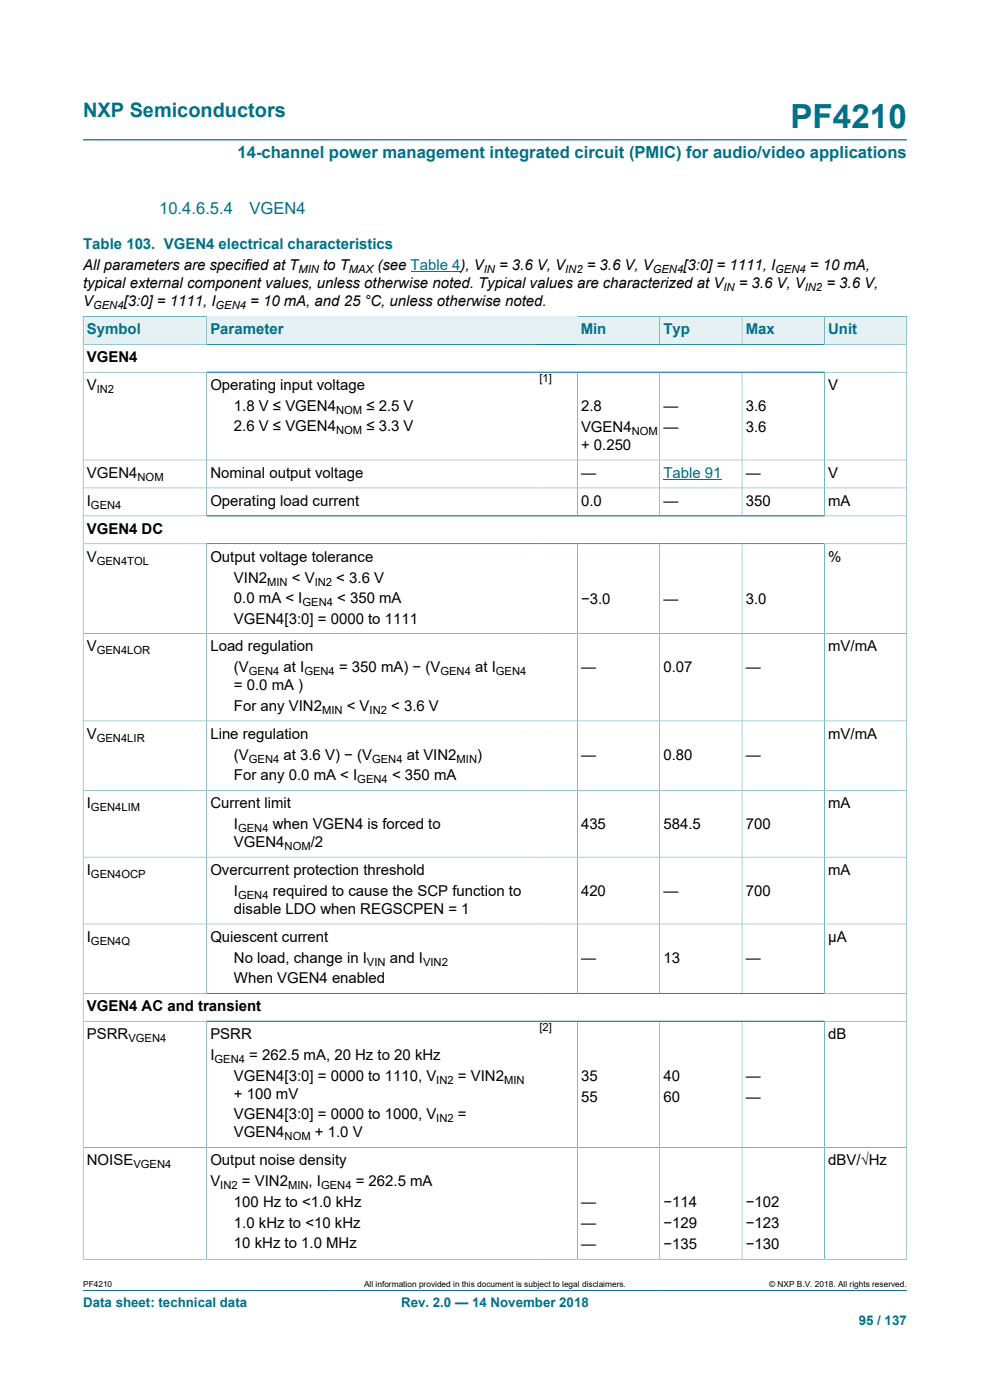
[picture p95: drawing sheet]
<svg xmlns="http://www.w3.org/2000/svg" width="210mm" height="297mm" viewBox="0 0 210 297" stroke-linecap="round" stroke-linejoin="round" font-family="sans-serif">
<defs><g id="words">
<text font-size="7.1" fill="#007088" x="167.7" y="27.2">PF4210</text>
<text font-size="4.2" fill="#007088" x="17.6" y="24.8">NXP Semiconductors</text>
<g font-size="3.5" fill="#007088">
<text x="50.4" y="33.5">14-channel power management integrated circuit (PMIC) for audio/video applications</text>
<text x="33.8" y="45.4">10.4.6.5.4</text>
<text x="52.9" y="45.4">VGEN4</text>
</g>
<g font-size="3.2" fill="#007088">
<text x="17.6" y="52.8">Table 103. VGEN4 electrical characteristics</text>
<text x="18.4" y="70.9">Symbol</text>
<text x="44.6" y="70.9">Parameter</text>
<text x="123.2" y="70.9">Min</text>
<text x="140.7" y="70.9">Typ</text>
<text x="158.2" y="70.9">Max</text>
<text x="175.7" y="70.9">Unit</text>
</g>
<g font-size="3.2">
<text x="17.6" y="57.3">All parameters are specified at T</text>
<text x="68.5" y="57.3">to T</text>
<text x="80" y="57.3">(see Table 4), V</text>
<text x="105.9" y="57.3">= 3.6 V, V</text>
<text x="124.5" y="57.3">= 3.6 V, V</text>
<text x="144.9" y="57.3">[3:0] = 1111, I</text>
<text x="171.8" y="57.3">= 10 mA,</text>
<text x="17.6" y="61.2">typical external component values, unless otherwise noted. Typical values are characterized at V</text>
<text x="17.6" y="65">V</text>
<text x="26.2" y="65">[3:0] = 1111, I</text>
<text x="53.1" y="65">= 10 mA, and 25 °C, unless otherwise noted.</text>
<text x="156.7" y="61.2">= 3.6 V, V</text>
<text x="175.3" y="61.2">= 3.6 V,</text>
<text x="18.4" y="76.8">VGEN4</text>
<text x="18.4" y="82.7">V</text>
<text x="44.6" y="82.7">Operating input voltage</text>
<text x="175.7" y="82.7">V</text>
<text x="49.6" y="87.2">1.8 V ≤ VGEN4</text>
<text x="77.7" y="87.2">≤ 2.5 V</text>
<text x="123.2" y="87.2">2.8</text>
<text x="140.7" y="87.2">—</text>
<text x="158.2" y="87.2">3.6</text>
<text x="49.6" y="91.5">2.6 V ≤ VGEN4</text>
<text x="77.7" y="91.5">≤ 3.3 V</text>
<text x="123.2" y="91.6">VGEN4</text>
<text x="123.2" y="95.4">+ 0.250</text>
<text x="140.7" y="91.6">—</text>
<text x="158.2" y="91.6">3.6</text>
<text x="18.4" y="101.4">VGEN4</text>
<text x="44.6" y="101.4">Nominal output voltage</text>
<text x="123.2" y="101.4">—</text>
<text x="158.2" y="101.4">—</text>
<text x="175.7" y="101.4">V</text>
<text x="18.4" y="107.3">I</text>
<text x="44.6" y="107.3">Operating load current</text>
<text x="123.2" y="107.3">0.0</text>
<text x="140.7" y="107.3">—</text>
<text x="158.2" y="107.3">350</text>
<text x="175.7" y="107.3">mA</text>
<text x="18.4" y="113.2">VGEN4 DC</text>
<text x="18.4" y="119.2">V</text>
<text x="44.6" y="119.2">Output voltage tolerance</text>
<text x="175.7" y="119.2">%</text>
<text x="49.6" y="123.6">VIN2</text>
<text x="61.9" y="123.6">&lt; V</text>
<text x="71.3" y="123.6">&lt; 3.6 V</text>
<text x="49.6" y="127.9">0.0 mA &lt; I</text>
<text x="71.5" y="127.9">&lt; 350 mA</text>
<text x="123.2" y="128">−3.0</text>
<text x="140.7" y="128">—</text>
<text x="158.2" y="128">3.0</text>
<text x="49.6" y="132.3">VGEN4[3:0] = 0000 to 1111</text>
<text x="18.4" y="138.2">V</text>
<text x="44.6" y="138.2">Load regulation</text>
<text x="49.6" y="142.6">(V</text>
<text x="60.2" y="142.6">at I</text>
<text x="71.9" y="142.6">= 350 mA) − (V</text>
<text x="100.8" y="142.6">at I</text>
<text x="123.2" y="142.6">—</text>
<text x="140.7" y="142.6">0.07</text>
<text x="158.2" y="142.6">—</text>
<text x="175.7" y="138.2">mV/mA</text>
<text x="49.6" y="146.5">= 0.0 mA )</text>
<text x="49.6" y="150.8">For any VIN2</text>
<text x="73.6" y="150.8">&lt; V</text>
<text x="83" y="150.8">&lt; 3.6 V</text>
<text x="18.4" y="156.7">V</text>
<text x="44.6" y="156.7">Line regulation</text>
<text x="49.6" y="161.2">(V</text>
<text x="60.2" y="161.2">at 3.6 V) − (V</text>
<text x="86.3" y="161.2">at VIN2</text>
<text x="101.2" y="161.2">)</text>
<text x="123.2" y="161.2">—</text>
<text x="140.7" y="161.2">0.80</text>
<text x="158.2" y="161.2">—</text>
<text x="175.7" y="156.7">mV/mA</text>
<text x="49.6" y="165.5">For any 0.0 mA &lt; I</text>
<text x="83.2" y="165.5">&lt; 350 mA</text>
<text x="18.4" y="171.4">I</text>
<text x="44.6" y="171.4">Current limit</text>
<text x="175.7" y="171.4">mA</text>
<text x="49.6" y="175.9">I</text>
<text x="49.6" y="179.7">VGEN4</text>
<text x="57.9" y="175.9">when VGEN4 is forced to</text>
<text x="65.9" y="179.7">/2</text>
<text x="123.2" y="175.9">435</text>
<text x="140.7" y="175.9">584.5</text>
<text x="158.2" y="175.9">700</text>
<text x="18.4" y="185.6">I</text>
<text x="44.6" y="185.6">Overcurrent protection threshold</text>
<text x="175.7" y="185.6">mA</text>
<text x="49.6" y="190.1">I</text>
<text x="57.9" y="190.1">required to cause the SCP function to</text>
<text x="123.2" y="190.1">420</text>
<text x="140.7" y="190.1">—</text>
<text x="158.2" y="190.1">700</text>
<text x="49.6" y="193.9">disable LDO when REGSCPEN = 1</text>
<text x="18.4" y="199.8">I</text>
<text x="44.6" y="199.8">Quiescent current</text>
<text x="175.7" y="199.8">µA</text>
<text x="49.6" y="204.2">No load, change in I</text>
<text x="49.6" y="208.6">When VGEN4 enabled</text>
<text x="82.7" y="204.2">and I</text>
<text x="123.2" y="204.2">—</text>
<text x="140.7" y="204.2">13</text>
<text x="158.2" y="204.2">—</text>
<text x="18.4" y="214.5">VGEN4 AC and transient</text>
<text x="18.4" y="220.4">PSRR</text>
<text x="44.6" y="220.4">PSRR</text>
<text x="175.7" y="220.4">dB</text>
<text x="44.6" y="224.9">I</text>
<text x="52.9" y="224.9">= 262.5 mA, 20 Hz to 20 kHz</text>
<text x="49.6" y="229.3">VGEN4[3:0] = 0000 to 1110, V</text>
<text x="49.6" y="233.1">+ 100 mV</text>
<text x="97.1" y="229.3">= VIN2</text>
<text x="123.2" y="229.3">35</text>
<text x="123.2" y="233.8">55</text>
<text x="140.7" y="229.3">40</text>
<text x="140.7" y="233.8">60</text>
<text x="158.2" y="229.3">—</text>
<text x="158.2" y="233.8">—</text>
<text x="49.6" y="237.5">VGEN4[3:0] = 0000 to 1000, V</text>
<text x="97.1" y="237.5">=</text>
<text x="49.6" y="241.3">VGEN4</text>
<text x="66.8" y="241.3">+ 1.0 V</text>
<text x="18.4" y="247.2">NOISE</text>
<text x="44.6" y="247.2">Output noise density</text>
<text x="44.6" y="251.7">V</text>
<text x="51.3" y="251.7">= VIN2</text>
<text x="65.5" y="251.7">, I</text>
<text x="75.5" y="251.7">= 262.5 mA</text>
<text x="175.7" y="247.2">dBV/√Hz</text>
<text x="49.6" y="256.1">100 Hz to &lt;1.0 kHz</text>
<text x="123.2" y="256.1">—</text>
<text x="140.7" y="256.1">−114</text>
<text x="158.2" y="256.1">−102</text>
<text x="49.6" y="260.4">1.0 kHz to &lt;10 kHz</text>
<text x="123.2" y="260.5">—</text>
<text x="140.7" y="260.5">−129</text>
<text x="158.2" y="260.5">−123</text>
<text x="49.6" y="264.8">10 kHz to 1.0 MHz</text>
<text x="123.2" y="265">—</text>
<text x="140.7" y="265">−135</text>
<text x="158.2" y="265">−130</text>
</g>
<text font-size="3.2" fill="#00f" x="140.7" y="101.4">Table 91</text>
<g font-size="2.8" fill="#007088">
<text x="17.6" y="277.3">Data sheet: technical data</text>
<text x="85.1" y="277.3">Rev. 2.0 — 14 November 2018</text>
<text x="182.2" y="281">95 / 137</text>
</g>
<g font-size="2.4">
<text x="63.3" y="58">MIN</text>
<text x="74" y="58">MAX</text>
<text x="102.6" y="58">IN</text>
<text x="119.9" y="58">IN2</text>
<text x="138.5" y="58">GEN4</text>
<text x="164.4" y="58">GEN4</text>
<text x="19.8" y="65.6">GEN4</text>
<text x="45.7" y="65.6">GEN4</text>
<text x="153.4" y="61.8">IN</text>
<text x="170.7" y="61.8">IN2</text>
<text x="20.5" y="83.4">IN2</text>
<text x="114.4" y="81.1">[1]</text>
<text x="71.3" y="87.8">NOM</text>
<text x="71.3" y="92.1">NOM</text>
<text x="134" y="92.3">NOM</text>
<text x="29.2" y="102">NOM</text>
<text x="19.3" y="107.9">GEN4</text>
<text x="20.5" y="119.8">GEN4TOL</text>
<text x="56.7" y="124.2">MIN</text>
<text x="66.8" y="124.2">IN2</text>
<text x="64.2" y="128.6">GEN4</text>
<text x="20.5" y="138.8">GEN4LOR</text>
<text x="52.8" y="143.3">GEN4</text>
<text x="64.6" y="143.3">GEN4</text>
<text x="93.4" y="143.3">GEN4</text>
<text x="105.2" y="143.3">GEN4</text>
<text x="68.3" y="151.4">MIN</text>
<text x="78.4" y="151.4">IN2</text>
<text x="20.5" y="157.3">GEN4LIR</text>
<text x="52.8" y="161.8">GEN4</text>
<text x="78.9" y="161.8">GEN4</text>
<text x="96.9" y="161.8">MIN</text>
<text x="75.8" y="166.1">GEN4</text>
<text x="19.3" y="172.1">GEN4LIM</text>
<text x="50.5" y="176.5">GEN4</text>
<text x="60.4" y="180.3">NOM</text>
<text x="19.3" y="186.2">GEN4OCP</text>
<text x="50.5" y="190.7">GEN4</text>
<text x="19.3" y="200.4">GEN4Q</text>
<text x="77.8" y="204.9">VIN</text>
<text x="89.7" y="204.9">VIN2</text>
<text x="27.2" y="221.1">VGEN4</text>
<text x="114.4" y="218.8">[2]</text>
<text x="45.5" y="225.5">GEN4</text>
<text x="92.6" y="229.9">IN2</text>
<text x="106.9" y="229.9">MIN</text>
<text x="92.6" y="238.1">IN2</text>
<text x="60.4" y="241.9">NOM</text>
<text x="28.3" y="247.8">VGEN4</text>
<text x="46.7" y="252.3">IN2</text>
<text x="61.1" y="252.3">MIN</text>
<text x="68.1" y="252.3">GEN4</text>
</g>
<g font-size="1.8">
<text x="17.6" y="273.1">PF4210</text>
<text x="77.2" y="273.1">All information provided in this document is subject to legal disclaimers.</text>
<text x="163.2" y="273.1">© NXP B.V. 2018. All rights reserved.</text>
</g>
</g></defs>
<path d="M17.6 29.7h174.8M17.6 273.8h174.8" fill="none" stroke="#007088" stroke-width=".21"/>
<path d="M87.1 57.7h10.6" fill="none" stroke="#00f" stroke-width=".21"/>
<path d="M17.7 67.2h26.1v5.8h-26.1z" fill="#e6f1f3"/>
<path d="M17.6 67.1h104.9M17.6 67v6h104.9M43.8 67.1v5.9" fill="none" stroke="#007088" stroke-width=".21"/>
<g fill="#e6f1f3">
<path d="M43.9 67.2h78.6v5.8h-78.6z"/>
<path d="M122.5 67.2h17.4v5.8h-17.4z"/>
</g>
<path d="M122.5 67.1h17.4v5.9h-17.4" fill="none" stroke="#007088" stroke-width=".21"/>
<path d="M140 67.2h17.3v5.8h-17.3z" fill="#e6f1f3"/>
<path d="M139.9 67.1h17.5v5.9h-17.5z" fill="none" stroke="#007088" stroke-width=".21"/>
<path d="M157.5 67.2h17.3v5.8h-17.3z" fill="#e6f1f3"/>
<path d="M157.4 67.1h17.5v5.9h-17.5z" fill="none" stroke="#007088" stroke-width=".21"/>
<path d="M175 67.2h17.3v5.8h-17.3z" fill="#e6f1f3"/>
<g fill="none" stroke="#007088" stroke-width=".21">
<path d="M17.6 79h174.8M43.8 79v30.4M122.5 79v30.4M139.9 79v30.4M157.4 79v30.4M174.9 79v30.4M192.4 67v200.2M192.4 73h-174.8v194.2M192.4 67.1h-17.5v5.9M17.6 97.6h174.8M17.6 103.5h174.8M17.6 109.4h174.8"/>
<path d="M17.6 115.4h174.8M43.8 115.4v95.3M122.5 115.4v95.3M139.9 115.4v95.3M157.4 115.4v95.3M174.9 115.4v95.3M17.6 134.4h174.8M17.6 152.9h174.8M17.6 167.6h174.8M17.6 181.8h174.8M17.6 196h174.8M17.6 210.7h174.8"/>
<path d="M17.6 216.7h174.8M43.8 216.7v50.4M122.5 216.7v50.4M139.9 216.7v50.4M157.4 216.7v50.4M174.9 216.7v50.4M17.6 243.4h174.8M17.6 267.1h174.8"/>
</g>
<path d="M140.7 101.7h12.4" fill="none" stroke="#00f" stroke-width=".21"/>
<use href="#words"/>
</svg>
